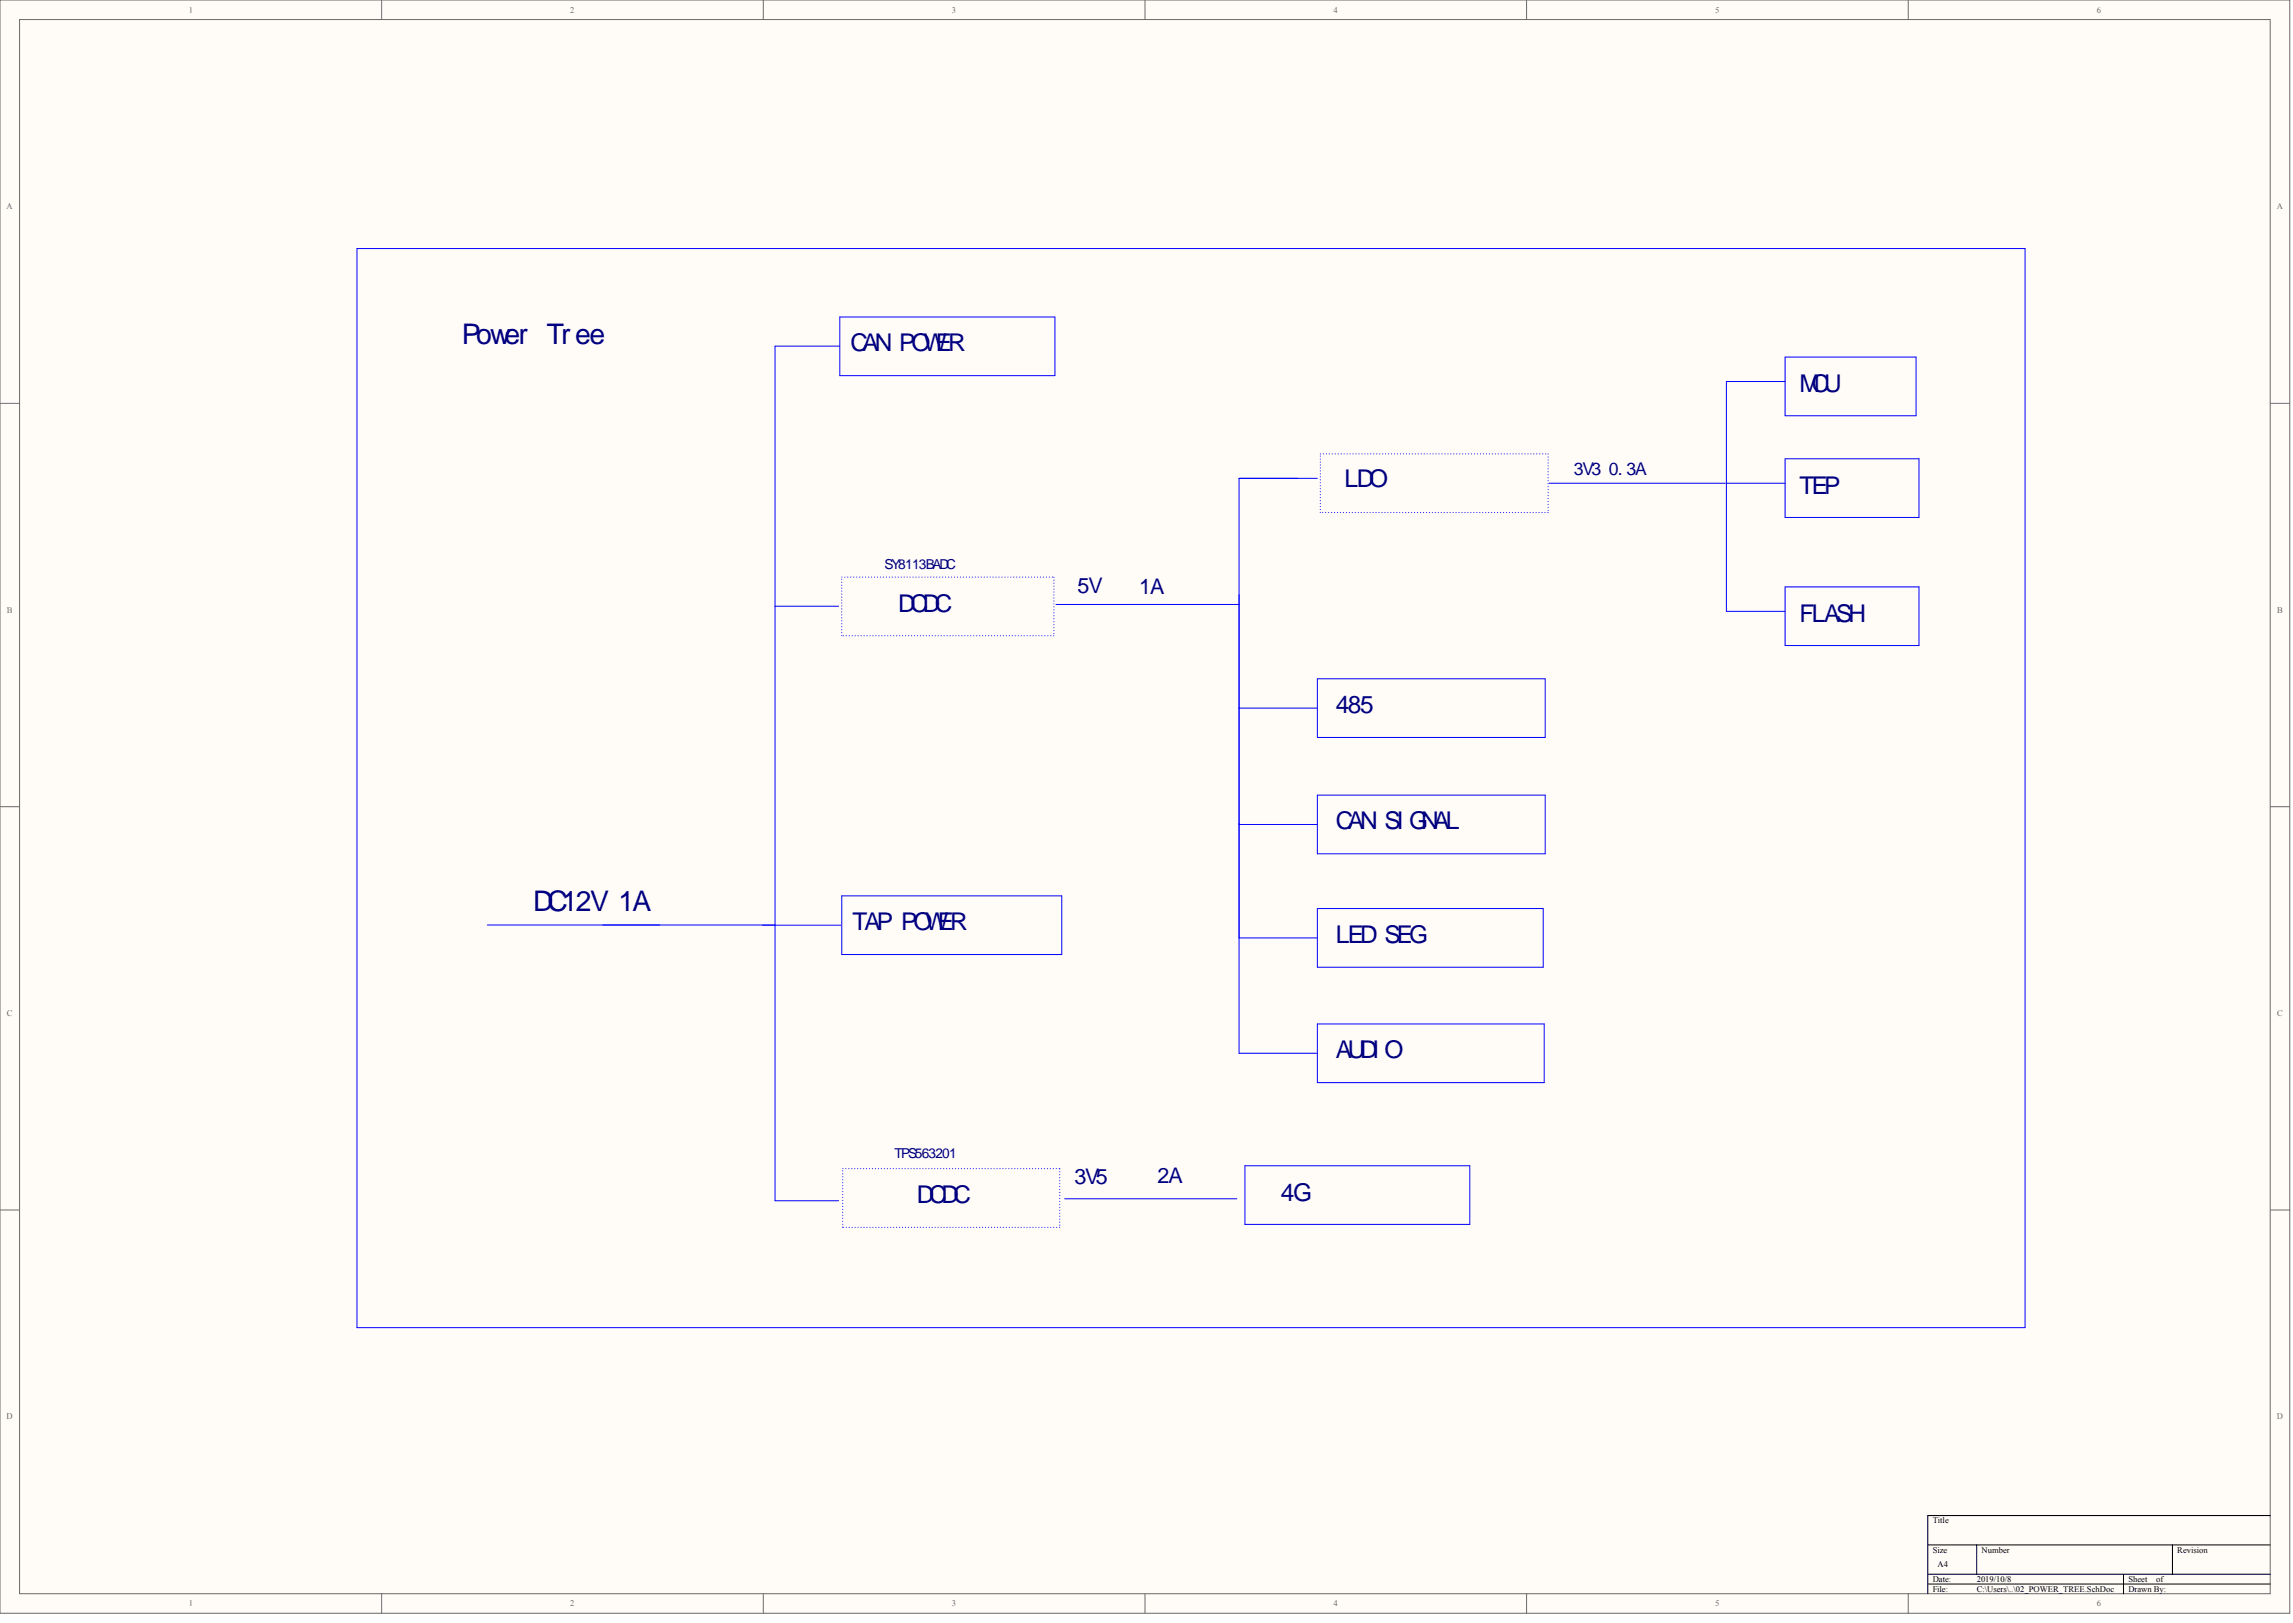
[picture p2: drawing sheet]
<svg xmlns="http://www.w3.org/2000/svg" width="840mm" height="594mm" viewBox="0 0 840 594" stroke-linecap="round" stroke-linejoin="round" font-family="sans-serif">
<defs><g id="words">
<g font-size="10.4" fill="#000080">
<text x="169.1" y="126">Power Tree</text>
<text x="195.3" y="333.6">DC12V 1A</text>
</g>
<g font-size="8.9" fill="#000080">
<text x="311.4" y="128.6">CAN POWER</text>
<text x="658.9" y="143.6">MCU</text>
<text x="492.3" y="178.3">LDO</text>
<text x="658.9" y="180.8">TEP</text>
<text x="328.9" y="224.1">DCDC</text>
<text x="658.9" y="227.7">FLASH</text>
<text x="489.1" y="261">485</text>
<text x="489.1" y="303.6">CAN SI GNAL</text>
<text x="312.1" y="340.4">TAP POWER</text>
<text x="489.1" y="345.1">LED SEG</text>
<text x="489.1" y="387.3">AUDI O</text>
<text x="335.7" y="440.3">DCDC</text>
<text x="469" y="439.6">4G</text>
</g>
<g font-size="7.9" fill="#000080">
<text x="394.6" y="217">5V</text>
<text x="417.2" y="217.3">1A</text>
<text x="393.4" y="433.4">3V5</text>
<text x="423.9" y="433.1">2A</text>
</g>
<g font-size="6.4" fill="#000080">
<text x="576.2" y="173.7">3V3</text>
<text x="589.1" y="173.7">0. 3A</text>
</g>
<g font-size="5" fill="#000080">
<text x="323.9" y="208.4">SY8113BADC</text>
<text x="327.5" y="423.8">TPS563201</text>
</g>
<g font-size="3.1" fill="#696969">
<text x="69.1" y="4.6">1</text>
<text x="208.8" y="4.6">2</text>
<text x="348.6" y="4.6">3</text>
<text x="488.3" y="4.6">4</text>
<text x="628.1" y="4.6">5</text>
<text x="767.8" y="4.6">6</text>
<text x="2.4" y="76.6">A</text>
<text x="833.7" y="76.6">A</text>
<text x="2.5" y="224.2">B</text>
<text x="833.8" y="224.2">B</text>
<text x="2.5" y="371.9">C</text>
<text x="833.8" y="371.9">C</text>
<text x="2.4" y="519.5">D</text>
<text x="833.7" y="519.5">D</text>
<text x="69.1" y="588">1</text>
<text x="208.8" y="588">2</text>
<text x="348.6" y="588">3</text>
<text x="488.3" y="588">4</text>
<text x="628.1" y="588">5</text>
<text x="767.8" y="588">6</text>
</g>
<g font-size="3.1">
<text x="707.7" y="557.6">Title</text>
<text x="707.7" y="568.3">Size</text>
<text x="725.6" y="568.3">Number</text>
<text x="797.3" y="568.3">Revision</text>
<text x="709.5" y="573.7">A4</text>
<text x="707.7" y="579">Date:</text>
<text x="723.8" y="579">2019/10/8</text>
<text x="779.3" y="579">Sheet</text>
<text x="789.5" y="579">of</text>
<text x="707.7" y="582.6">File:</text>
<text x="723.8" y="582.6">C:\Users\..\02_POWER_TREE.SchDoc</text>
<text x="779.3" y="582.6">Drawn By:</text>
</g>
</g></defs>
<g fill="#fffcf8" stroke="#696969" stroke-width=".37">
<path d="M0 0h838.4v590.5h-838.4z"/>
<path d="M7.2 7.2h824.1v576.2h-824.1z"/>
</g>
<g fill="none" stroke="#696969" stroke-width=".37">
<path d="M139.7 0v7.2M279.5 0v7.2M419.2 0v7.2M559 0v7.2M698.7 0v7.2M0 147.6h7.2M831.3 147.6h7.2M0 295.3h7.2M831.3 295.3h7.2M0 442.9h7.2M831.3 442.9h7.2M139.7 583.4v7.2"/>
<path d="M279.5 583.4v7.2M419.2 583.4v7.2M559 583.4v7.2M698.7 583.4v7.2"/>
</g>
<path d="M831.3 554.8h-125.4v28.6M705.9 565.5h125.4M705.9 576.2h125.4M705.9 579.8h125.4M723.8 565.5v10.7M777.6 576.2v7.2M795.5 565.5v10.7" fill="none" stroke="#000" stroke-width=".37"/>
<g fill="none" stroke="#00f" stroke-width=".37">
<path d="M130.7 91h610.8v395h-610.8zM307.5 116h78.8v21.5h-78.8zM307.4 126.7h-23.6v312.8h23.3M653.6 139.7h-21.5v84.1h21.5M653.6 130.7h48v21.5h-48zM482.4 175.1h-28.7v210.4h28.7M567.3 176.9h64.5M632.1 176.9h21.5M653.6 167.9h49.1v21.5h-49.1zM653.6 214.8h49.1v21.5h-49.1zM283.8 221.9h23.3M386.7 221.3h67"/>
<path d="M453.7 259.2h28.7M482.4 248.5h83.4v21.4h-83.4zM482.4 291.1h83.4v21.4h-83.4zM453.7 301.8h28.7M178.4 338.6h105.4M279.2 338.7h28.7M308.2 327.9h80.6v21.5h-80.6zM482.4 332.6h82.7v21.4h-82.7zM453.7 343.3h28.7M482.4 374.8h83v21.5h-83zM389.9 438.8h63M455.9 426.7h82.3v21.5h-82.3z"/>
</g>
<path d="M483.4 166.1h83.5M566.9 166.1v21.5M483.4 187.6v-21.5M566.9 187.6h-83.5M308.2 211.2h77.7M385.9 211.2v21.5M308.2 232.7v-21.5M385.9 232.7h-77.7M308.6 427.8h79.5M388.1 427.8v21.5M308.6 449.3v-21.5M388.1 449.3h-79.5" fill="none" stroke="#00f" stroke-width=".37" stroke-dasharray="0 1"/>
<use href="#words"/>
</svg>
